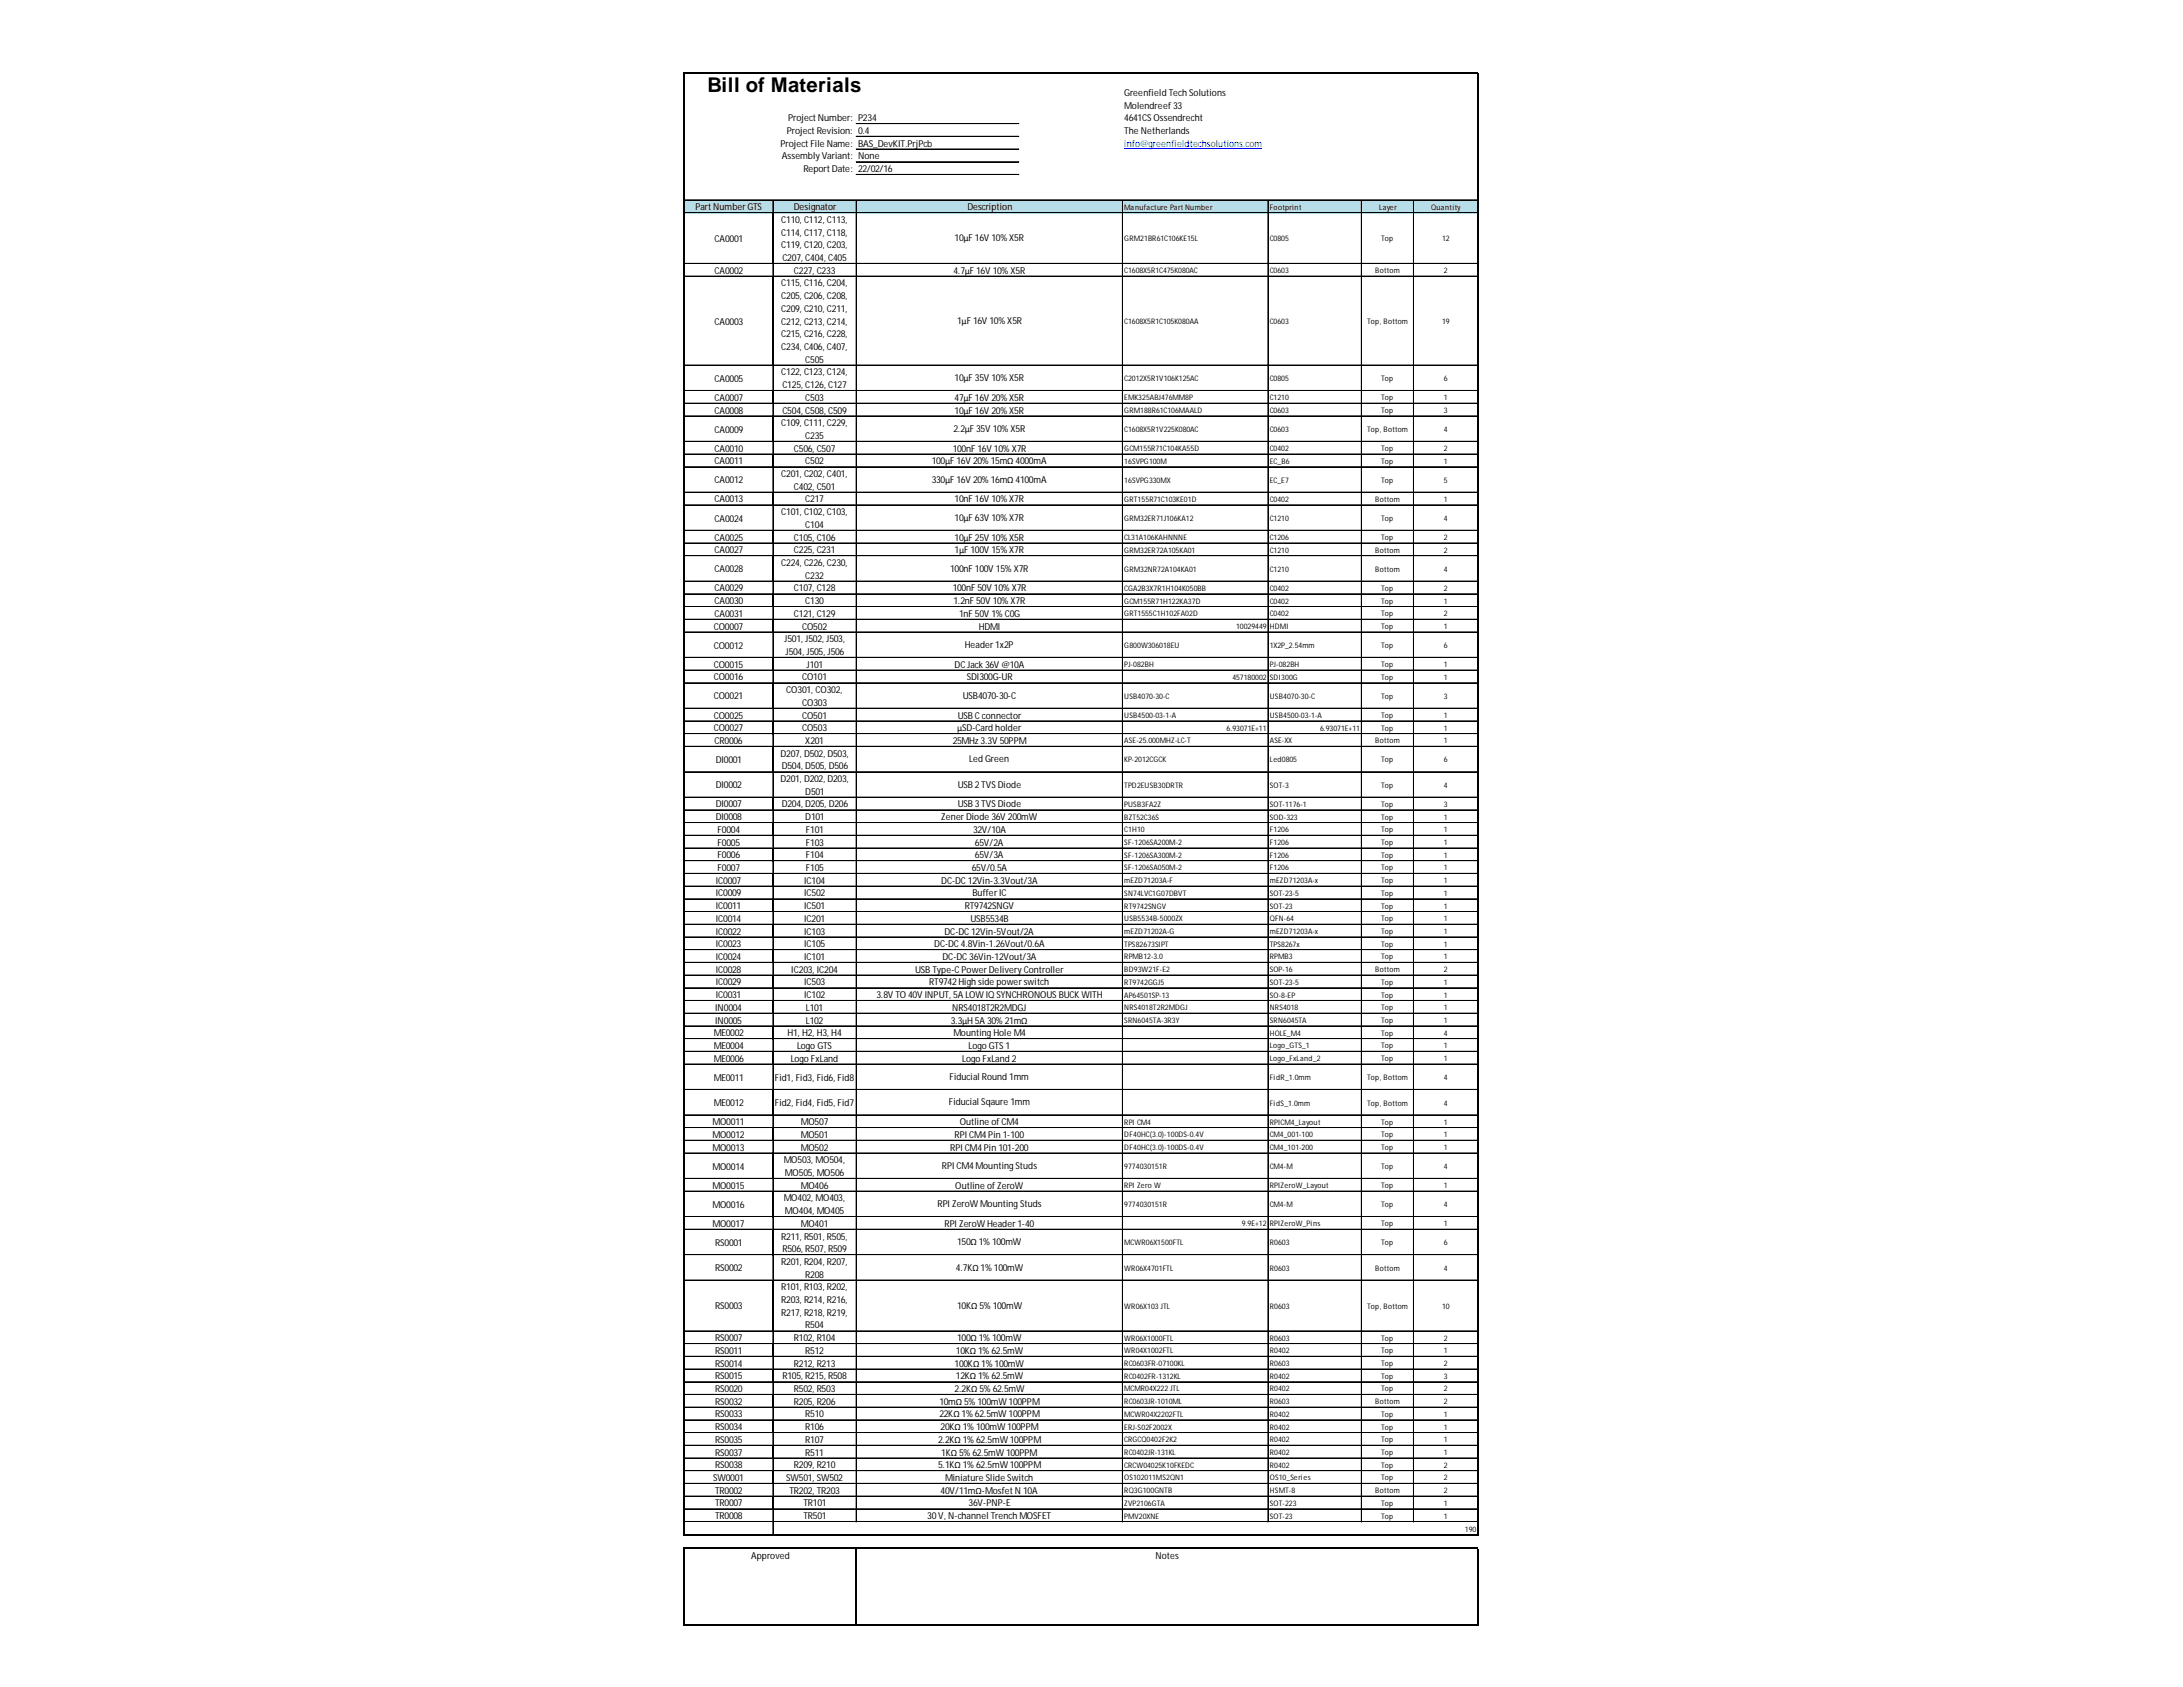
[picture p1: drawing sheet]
<svg xmlns="http://www.w3.org/2000/svg" width="279mm" height="216mm" viewBox="0 0 279 216" stroke-linecap="round" stroke-linejoin="round" font-family="sans-serif">
<defs><g id="words">
<text font-size="2.6" x="90.5" y="11.8">Bill of Materials</text>
<g font-size="1.2">
<text x="100.7" y="17.1">Project Revision: 0.4</text>
<text x="100.9" y="15.5">Project Number: P234</text>
<text x="143.9" y="12.3">Greenfield Tech Solutions</text>
<text x="143.9" y="13.9">Molendreef 33</text>
<text x="143.9" y="15.5">4641CS Ossendrecht</text>
<text x="143.9" y="17.1">The Netherlands</text>
<text x="99.9" y="18.8">Project File Name: BAS_DevKIT.PrjPcb</text>
<text x="100.1" y="20.4">Assembly Variant: None</text>
<text x="102.8" y="22">Report Date: 22/02/16</text>
<text x="89" y="26.9">Part Number GTS</text>
<text x="100" y="28.5">C110, C112, C113,</text>
<text x="101.6" y="26.9">Designator</text>
<text x="123.8" y="26.8">Description</text>
<text x="91.4" y="31">CA0001</text>
<text x="91.4" y="35">CA0002</text>
<text x="100" y="30.2">C114, C117, C118,</text>
<text x="100" y="31.8">C119, C120, C203,</text>
<text x="100.1" y="33.4">C207, C404, C405</text>
<text x="101.6" y="35">C227, C233</text>
<text x="122" y="35">4.7µF 16V 10% X5R</text>
<text x="122.2" y="30.9">10µF 16V 10% X5R</text>
<text x="91.4" y="41.5">CA0003</text>
<text x="100" y="36.7">C115, C116, C204,</text>
<text x="100" y="38.3">C205, C206, C208,</text>
<text x="100" y="39.9">C209, C210, C211,</text>
<text x="100" y="41.5">C212, C213, C214,</text>
<text x="122.5" y="41.5">1µF 16V 10% X5R</text>
<text x="100" y="43.2">C215, C216, C228,</text>
<text x="100" y="44.8">C234, C406, C407,</text>
<text x="103.1" y="46.4">C505</text>
<text x="91.4" y="48.9">CA0005</text>
<text x="91.4" y="51.3">CA0007</text>
<text x="91.4" y="52.9">CA0008</text>
<text x="100" y="48">C122, C123, C124,</text>
<text x="100.1" y="49.7">C125, C126, C127</text>
<text x="100.1" y="52.9">C504, C508, C509</text>
<text x="103.1" y="51.3">C503</text>
<text x="122.2" y="48.8">10µF 35V 10% X5R</text>
<text x="122.2" y="51.3">47µF 16V 20% X5R</text>
<text x="122.2" y="52.9">10µF 16V 20% X5R</text>
<text x="91.4" y="55.4">CA0009</text>
<text x="91.4" y="57.8">CA0010</text>
<text x="91.4" y="59.4">CA0011</text>
<text x="100" y="54.5">C109, C111, C229,</text>
<text x="101.6" y="57.8">C506, C507</text>
<text x="103.1" y="56.2">C235</text>
<text x="103.1" y="59.4">C502</text>
<text x="119.3" y="59.4">100µF 16V 20% 15mΩ 4000mA</text>
<text x="121.9" y="57.8">100nF 16V 10% X7R</text>
<text x="122" y="55.3">2.2µF 35V 10% X5R</text>
<text x="91.4" y="61.9">CA0012</text>
<text x="91.4" y="64.3">CA0013</text>
<text x="100" y="61.1">C201, C202, C401,</text>
<text x="100" y="65.9">C101, C102, C103,</text>
<text x="101.6" y="62.7">C402, C501</text>
<text x="103.1" y="64.3">C217</text>
<text x="119.3" y="61.8">330µF 16V 20% 16mΩ 4100mA</text>
<text x="122.2" y="64.3">10nF 16V 10% X7R</text>
<text x="91.4" y="66.7">CA0024</text>
<text x="91.4" y="69.2">CA0025</text>
<text x="91.4" y="70.8">CA0027</text>
<text x="101.6" y="69.2">C105, C106</text>
<text x="101.6" y="70.8">C225, C231</text>
<text x="103.1" y="67.6">C104</text>
<text x="122.2" y="66.7">10µF 63V 10% X7R</text>
<text x="122.2" y="69.2">10µF 25V 10% X5R</text>
<text x="122.2" y="70.8">1µF 100V 15% X7R</text>
<text x="91.4" y="73.3">CA0028</text>
<text x="91.4" y="75.7">CA0029</text>
<text x="91.4" y="77.3">CA0030</text>
<text x="100" y="72.4">C224, C226, C230,</text>
<text x="101.6" y="75.7">C107, C128</text>
<text x="103.1" y="74.1">C232</text>
<text x="103.1" y="77.3">C130</text>
<text x="121.6" y="73.2">100nF 100V 15% X7R</text>
<text x="121.9" y="75.7">100nF 50V 10% X7R</text>
<text x="122" y="77.3">1.2nF 50V 10% X7R</text>
<text x="91.4" y="80.6">CO0007</text>
<text x="91.4" y="83">CO0012</text>
<text x="91.4" y="78.9">CA0031</text>
<text x="100.4" y="82.2">J501, J502, J503,</text>
<text x="100.5" y="83.8">J504, J505, J506</text>
<text x="101.6" y="78.9">C121, C129</text>
<text x="102.7" y="80.6">CO502</text>
<text x="122.8" y="78.9">1nF 50V 1% C0G</text>
<text x="123.5" y="82.9">Header 1x2P</text>
<text x="125.3" y="80.6">HDMI</text>
<text x="91.4" y="85.4">CO0015</text>
<text x="91.4" y="87.1">CO0016</text>
<text x="91.4" y="89.5">CO0021</text>
<text x="100.6" y="88.7">CO301, CO302,</text>
<text x="102.7" y="87.1">CO101</text>
<text x="103.2" y="85.4">J101</text>
<text x="122.2" y="85.4">DC Jack 36V @10A</text>
<text x="123.2" y="89.4">USB4070-30-C</text>
<text x="123.7" y="87.1">SDI300G-UR</text>
<text x="91.4" y="92">CO0025</text>
<text x="91.4" y="93.6">CO0027</text>
<text x="91.4" y="95.2">CR0006</text>
<text x="102.7" y="90.3">CO303</text>
<text x="102.7" y="92">CO501</text>
<text x="102.7" y="93.6">CO503</text>
<text x="103.1" y="95.2">X201</text>
<text x="121.9" y="95.2">25MHz 3.3V 50PPM</text>
<text x="122.5" y="93.6">µSD-Card holder</text>
<text x="122.6" y="92">USB C connector</text>
<text x="91.6" y="97.6">DI0001</text>
<text x="91.6" y="100.9">DI0002</text>
<text x="99.9" y="96.8">D207, D502, D503,</text>
<text x="99.9" y="100.1">D201, D202, D203,</text>
<text x="100.1" y="98.5">D504, D505, D506</text>
<text x="103.1" y="101.7">D501</text>
<text x="122.6" y="100.8">USB 2TVS Diode</text>
<text x="124.1" y="97.6">Led Green</text>
<text x="91.6" y="103.3">DI0007</text>
<text x="91.6" y="105">DI0008</text>
<text x="91.8" y="106.6">F0004</text>
<text x="100.1" y="103.3">D204, D205, D206</text>
<text x="103.1" y="105">D101</text>
<text x="103.2" y="106.6">F101</text>
<text x="120.5" y="105">Zener Diode 36V 200mW</text>
<text x="122.6" y="103.3">USB 3TVS Diode</text>
<text x="124.5" y="106.6">32V/10A</text>
<text x="91.6" y="113.1">IC0007</text>
<text x="91.8" y="108.2">F0005</text>
<text x="91.8" y="109.8">F0006</text>
<text x="91.8" y="111.5">F0007</text>
<text x="102.9" y="113.1">IC104</text>
<text x="103.2" y="108.2">F103</text>
<text x="103.2" y="109.8">F104</text>
<text x="103.2" y="111.5">F105</text>
<text x="120.5" y="113.1">DC-DC 12Vin-3.3Vout/3A</text>
<text x="124.4" y="111.5">65V/0.5A</text>
<text x="124.8" y="108.2">65V/2A</text>
<text x="124.8" y="109.8">65V/3A</text>
<text x="91.6" y="114.7">IC0009</text>
<text x="91.6" y="116.3">IC0011</text>
<text x="91.6" y="118">IC0014</text>
<text x="91.6" y="119.6">IC0022</text>
<text x="102.9" y="114.7">IC502</text>
<text x="102.9" y="116.3">IC501</text>
<text x="102.9" y="118">IC201</text>
<text x="102.9" y="119.6">IC103</text>
<text x="120.9" y="119.6">DC-DC 12Vin-5Vout/2A</text>
<text x="123.5" y="116.3">RT9742SNGV</text>
<text x="124.2" y="118">USB5534B</text>
<text x="124.5" y="114.7">Buffer IC</text>
<text x="91.6" y="121.2">IC0023</text>
<text x="91.6" y="122.9">IC0024</text>
<text x="91.6" y="124.5">IC0028</text>
<text x="101.3" y="124.5">IC203, IC204</text>
<text x="102.9" y="121.2">IC105</text>
<text x="102.9" y="122.9">IC101</text>
<text x="117.1" y="124.5">USB Type-C Power Delivery Controller</text>
<text x="119.6" y="121.2">DC-DC 4.8Vin-1.26Vout/0.6A</text>
<text x="120.6" y="122.9">DC-DC 36Vin-12Vout/3A</text>
<text x="91.5" y="129.4">IN0004</text>
<text x="91.5" y="131">IN0005</text>
<text x="91.6" y="126.1">IC0029</text>
<text x="91.6" y="127.7">IC0031</text>
<text x="102.9" y="126.1">IC503</text>
<text x="102.9" y="127.7">IC102</text>
<text x="103.2" y="129.4">L101</text>
<text x="103.2" y="131">L102</text>
<text x="112.2" y="127.7">3.8V TO 40V INPUT, 5A LOW IQ SYNCHRONOUS BUCK WITH</text>
<text x="118.9" y="126.1">RT9742High side power switch</text>
<text x="121.7" y="131">3.3µH 5A 30% 21mΩ</text>
<text x="121.9" y="129.4">NRS4018T2R2MDGJ</text>
<text x="91.4" y="132.6">ME0002</text>
<text x="91.4" y="134.2">ME0004</text>
<text x="91.4" y="135.9">ME0006</text>
<text x="100.8" y="132.6">H1, H2, H3, H4</text>
<text x="101.2" y="135.9">Logo FxLand</text>
<text x="102" y="134.2">Logo GTS</text>
<text x="122" y="132.6">Mounting Hole M4</text>
<text x="123.2" y="135.9">Logo FxLand 2</text>
<text x="124" y="134.2">Logo GTS 1</text>
<text x="91.2" y="144">MO0011</text>
<text x="91.4" y="138.3">ME0011</text>
<text x="91.4" y="141.6">ME0012</text>
<text x="99.2" y="138.3">Fid1, Fid3, Fid6, Fid8</text>
<text x="99.2" y="141.6">Fid2, Fid4, Fid5, Fid7</text>
<text x="102.5" y="144">MO507</text>
<text x="121.5" y="141.5">Fiducial Sqaure 1mm</text>
<text x="121.5" y="138.2">Fiducial Round 1mm</text>
<text x="122.8" y="144">Outline of CM4</text>
<text x="91.2" y="145.6">MO0012</text>
<text x="91.2" y="147.3">MO0013</text>
<text x="91.2" y="149.7">MO0014</text>
<text x="100.3" y="148.9">MO503, MO504,</text>
<text x="102.5" y="145.6">MO501</text>
<text x="102.5" y="147.3">MO502</text>
<text x="120.6" y="149.6">RPI CM4Mounting Studs</text>
<text x="121.6" y="147.3">RPI CM4Pin 101-200</text>
<text x="122.2" y="145.6">RPI CM4Pin 1-100</text>
<text x="91.2" y="152.1">MO0015</text>
<text x="91.2" y="154.6">MO0016</text>
<text x="100.3" y="153.8">MO402, MO403,</text>
<text x="100.5" y="150.5">MO505, MO506</text>
<text x="100.5" y="155.4">MO404, MO405</text>
<text x="102.5" y="152.1">MO406</text>
<text x="120" y="154.5">RPI ZeroW Mounting Studs</text>
<text x="122.3" y="152.1">Outline of ZeroW</text>
<text x="91.2" y="157">MO0017</text>
<text x="91.5" y="159.4">RS0001</text>
<text x="100" y="158.6">R211, R501, R505,</text>
<text x="100" y="161.9">R201, R204, R207,</text>
<text x="100.1" y="160.3">R506, R507, R509</text>
<text x="102.5" y="157">MO401</text>
<text x="120.9" y="157">RPI ZeroW Header 1-40</text>
<text x="122.5" y="159.4">150Ω 1% 100mW</text>
<text x="91.5" y="162.7">RS0002</text>
<text x="91.5" y="167.6">RS0003</text>
<text x="100" y="165.1">R101, R103, R202,</text>
<text x="100" y="166.8">R203, R214, R216,</text>
<text x="103.1" y="163.5">R208</text>
<text x="122.3" y="162.6">4.7KΩ 1% 100mW</text>
<text x="122.5" y="167.5">10KΩ 5% 100mW</text>
<text x="91.5" y="171.6">RS0007</text>
<text x="91.5" y="173.3">RS0011</text>
<text x="100" y="168.4">R217, R218, R219,</text>
<text x="101.6" y="171.6">R102, R104</text>
<text x="103.1" y="170">R504</text>
<text x="103.1" y="173.3">R512</text>
<text x="122.3" y="173.3">10KΩ 1% 62.5mW</text>
<text x="122.5" y="171.6">100Ω 1% 100mW</text>
<text x="91.5" y="174.9">RS0014</text>
<text x="91.5" y="176.5">RS0015</text>
<text x="91.5" y="178.2">RS0020</text>
<text x="91.5" y="179.8">RS0032</text>
<text x="100.1" y="176.5">R105, R215, R508</text>
<text x="101.6" y="174.9">R212, R213</text>
<text x="101.6" y="178.2">R502, R503</text>
<text x="101.6" y="179.8">R205, R206</text>
<text x="120.2" y="179.8">10mΩ 5% 100mW 100PPM</text>
<text x="122.2" y="174.9">100KΩ 1% 100mW</text>
<text x="122.2" y="178.2">2.2KΩ 5% 62.5mW</text>
<text x="122.3" y="176.5">12KΩ 1% 62.5mW</text>
<text x="91.5" y="181.4">RS0033</text>
<text x="91.5" y="183">RS0034</text>
<text x="91.5" y="184.7">RS0035</text>
<text x="103.1" y="181.4">R510</text>
<text x="103.1" y="183">R106</text>
<text x="103.1" y="184.7">R107</text>
<text x="120.1" y="184.7">2.2KΩ 1% 62.5mW 100PPM</text>
<text x="120.2" y="181.4">22KΩ 1% 62.5mW 100PPM</text>
<text x="120.4" y="183">20KΩ 1% 100mW 100PPM</text>
<text x="91.3" y="189.5">SW0001</text>
<text x="91.5" y="186.3">RS0037</text>
<text x="91.5" y="187.9">RS0038</text>
<text x="91.5" y="191.2">TR0002</text>
<text x="100.6" y="189.5">SW501, SW502</text>
<text x="101" y="191.2">TR202, TR203</text>
<text x="101.6" y="187.9">R209, R210</text>
<text x="103.1" y="186.3">R511</text>
<text x="120.1" y="187.9">5.1KΩ 1% 62.5mW 100PPM</text>
<text x="120.4" y="191.2">40V/11mΩ-Mosfet N 10A</text>
<text x="120.5" y="186.3">1KΩ 5% 62.5mW 100PPM</text>
<text x="121" y="189.5">Miniature Slide Switch</text>
<text x="91.5" y="192.8">TR0007</text>
<text x="91.5" y="194.4">TR0008</text>
<text x="102.8" y="192.8">TR101</text>
<text x="102.8" y="194.4">TR501</text>
<text x="118.7" y="194.4">30V, N-channel Trench MOSFET</text>
<text x="124" y="192.8">36V-PNP-E</text>
<text x="96.2" y="199.5">Approved</text>
<text x="147.9" y="199.5">Notes</text>
</g>
<text font-size="1.2" fill="#00f" x="143.9" y="18.8">info@greenfieldtechsolutions.com</text>
<g font-size="1">
<text x="143.9" y="26.8">Manufacture Part Number</text>
<text x="162.5" y="26.8">Footprint</text>
<text x="176.5" y="26.8">Layer</text>
<text x="183.2" y="26.8">Quantity</text>
<text x="143.9" y="30.9">GRM21BR61C106KE15L</text>
<text x="143.9" y="35">C1608X5R1C475K080AC</text>
<text x="162.5" y="30.9">C0805</text>
<text x="162.5" y="35">C0603</text>
<text x="176" y="35">Bottom</text>
<text x="176.8" y="30.9">Top</text>
<text x="184.6" y="30.9">12</text>
<text x="184.8" y="35">2</text>
<text x="143.9" y="41.5">C1608X5R1C105K080AA</text>
<text x="162.5" y="41.5">C0603</text>
<text x="175" y="41.5">Top, Bottom</text>
<text x="184.6" y="41.5">19</text>
<text x="143.9" y="48.8">C2012X5R1V106K125AC</text>
<text x="143.9" y="51.2">EMK325ABJ476MM8P</text>
<text x="143.9" y="52.9">GRM188R61C106MAALD</text>
<text x="162.5" y="48.8">C0805</text>
<text x="162.5" y="51.2">C1210</text>
<text x="162.5" y="52.9">C0603</text>
<text x="176.8" y="48.8">Top</text>
<text x="176.8" y="51.2">Top</text>
<text x="176.8" y="52.9">Top</text>
<text x="184.8" y="48.8">6</text>
<text x="184.8" y="51.2">1</text>
<text x="184.8" y="52.9">3</text>
<text x="143.9" y="55.3">C1608X5R1V225K080AC</text>
<text x="143.9" y="57.7">GCM155R71C104KA55D</text>
<text x="143.9" y="59.4">16SVPG100M</text>
<text x="162.5" y="55.3">C0603</text>
<text x="162.5" y="57.7">C0402</text>
<text x="162.5" y="59.4">EC_B6</text>
<text x="175" y="55.3">Top, Bottom</text>
<text x="176.8" y="57.7">Top</text>
<text x="176.8" y="59.4">Top</text>
<text x="184.8" y="55.3">4</text>
<text x="184.8" y="57.7">2</text>
<text x="184.8" y="59.4">1</text>
<text x="143.9" y="61.8">16SVPG330MX</text>
<text x="143.9" y="64.2">GRT155R71C103KE01D</text>
<text x="162.5" y="61.8">EC_E7</text>
<text x="162.5" y="64.2">C0402</text>
<text x="176" y="64.2">Bottom</text>
<text x="176.8" y="61.8">Top</text>
<text x="184.8" y="61.8">5</text>
<text x="184.8" y="64.2">1</text>
<text x="143.9" y="66.7">GRM32ER71J106KA12</text>
<text x="143.9" y="69.1">CL31A106KAHNNNE</text>
<text x="143.9" y="70.7">GRM32ER72A105KA01</text>
<text x="162.5" y="66.7">C1210</text>
<text x="162.5" y="69.1">C1206</text>
<text x="162.5" y="70.7">C1210</text>
<text x="176" y="70.7">Bottom</text>
<text x="176.8" y="66.7">Top</text>
<text x="176.8" y="69.1">Top</text>
<text x="184.8" y="66.7">4</text>
<text x="184.8" y="69.1">2</text>
<text x="184.8" y="70.7">2</text>
<text x="143.9" y="73.2">GRM32NR72A104KA01</text>
<text x="143.9" y="75.6">CGA2B3X7R1H104K050BB</text>
<text x="143.9" y="77.2">GCM155R71H122KA37D</text>
<text x="162.5" y="73.2">C1210</text>
<text x="162.5" y="75.6">C0402</text>
<text x="162.5" y="77.2">C0402</text>
<text x="176" y="73.2">Bottom</text>
<text x="176.8" y="75.6">Top</text>
<text x="176.8" y="77.2">Top</text>
<text x="184.8" y="73.2">4</text>
<text x="184.8" y="75.6">2</text>
<text x="184.8" y="77.2">1</text>
<text x="143.9" y="78.9">GRT1555C1H102FA02D</text>
<text x="143.9" y="82.9">G800W306018EU</text>
<text x="158.2" y="80.5">10029449</text>
<text x="162.5" y="78.9">C0402</text>
<text x="162.5" y="80.5">HDMI</text>
<text x="162.5" y="82.9">1X2P_2.54mm</text>
<text x="176.8" y="78.9">Top</text>
<text x="176.8" y="80.5">Top</text>
<text x="176.8" y="82.9">Top</text>
<text x="184.8" y="78.9">2</text>
<text x="184.8" y="80.5">1</text>
<text x="184.8" y="82.9">6</text>
<text x="143.9" y="85.4">PJ-082BH</text>
<text x="143.9" y="89.4">USB4070-30-C</text>
<text x="157.7" y="87">457180002</text>
<text x="162.5" y="85.4">PJ-082BH</text>
<text x="162.5" y="87">SDI300G</text>
<text x="162.5" y="89.4">USB4070-30-C</text>
<text x="176.8" y="85.4">Top</text>
<text x="176.8" y="87">Top</text>
<text x="176.8" y="89.4">Top</text>
<text x="184.8" y="85.4">1</text>
<text x="184.8" y="87">1</text>
<text x="184.8" y="89.4">3</text>
<text x="143.9" y="91.9">USB4500-03-1-A</text>
<text x="143.9" y="95.1">ASE-25.000MHZ-LC-T</text>
<text x="157" y="93.5">6.93071E+11</text>
<text x="162.5" y="91.9">USB4500-03-1-A</text>
<text x="162.5" y="95.1">ASE-XX</text>
<text x="168.9" y="93.5">6.93071E+11</text>
<text x="176" y="95.1">Bottom</text>
<text x="176.8" y="91.9">Top</text>
<text x="176.8" y="93.5">Top</text>
<text x="184.8" y="91.9">1</text>
<text x="184.8" y="93.5">1</text>
<text x="184.8" y="95.1">1</text>
<text x="143.9" y="97.6">KP-2012CGCK</text>
<text x="143.9" y="100.8">TPD2EUSB30DRTR</text>
<text x="162.5" y="97.6">Led0805</text>
<text x="162.5" y="100.8">SOT-3</text>
<text x="176.8" y="97.6">Top</text>
<text x="176.8" y="100.8">Top</text>
<text x="184.8" y="97.6">6</text>
<text x="184.8" y="100.8">4</text>
<text x="143.9" y="103.3">PUSB3FA2Z</text>
<text x="143.9" y="104.9">BZT52C36S</text>
<text x="143.9" y="106.5">C1H10</text>
<text x="162.5" y="103.3">SOT-1176-1</text>
<text x="162.5" y="104.9">SOD-323</text>
<text x="162.5" y="106.5">F1206</text>
<text x="176.8" y="103.3">Top</text>
<text x="176.8" y="104.9">Top</text>
<text x="176.8" y="106.5">Top</text>
<text x="184.8" y="103.3">3</text>
<text x="184.8" y="104.9">1</text>
<text x="184.8" y="106.5">1</text>
<text x="143.9" y="108.1">SF-1206SA200M-2</text>
<text x="143.9" y="109.8">SF-1206SA300M-2</text>
<text x="143.9" y="111.4">SF-1206SA050M-2</text>
<text x="143.9" y="113">mEZD71203A-F</text>
<text x="162.5" y="108.1">F1206</text>
<text x="162.5" y="109.8">F1206</text>
<text x="162.5" y="111.4">F1206</text>
<text x="162.5" y="113">mEZD71203A-x</text>
<text x="176.8" y="108.1">Top</text>
<text x="176.8" y="109.8">Top</text>
<text x="176.8" y="111.4">Top</text>
<text x="176.8" y="113">Top</text>
<text x="184.8" y="108.1">1</text>
<text x="184.8" y="109.8">1</text>
<text x="184.8" y="111.4">1</text>
<text x="184.8" y="113">1</text>
<text x="143.9" y="114.7">SN74LVC1G07DBVT</text>
<text x="143.9" y="116.3">RT9742SNGV</text>
<text x="143.9" y="117.9">USB5534B-5000ZX</text>
<text x="143.9" y="119.5">mEZD71202A-G</text>
<text x="162.5" y="114.7">SOT-23-5</text>
<text x="162.5" y="116.3">SOT-23</text>
<text x="162.5" y="117.9">QFN-64</text>
<text x="162.5" y="119.5">mEZD71203A-x</text>
<text x="176.8" y="114.7">Top</text>
<text x="176.8" y="116.3">Top</text>
<text x="176.8" y="117.9">Top</text>
<text x="176.8" y="119.5">Top</text>
<text x="184.8" y="114.7">1</text>
<text x="184.8" y="116.3">1</text>
<text x="184.8" y="117.9">1</text>
<text x="184.8" y="119.5">1</text>
<text x="143.9" y="121.2">TPS82673SIPT</text>
<text x="143.9" y="122.8">RPMB12-3.0</text>
<text x="143.9" y="124.4">BD93W21F-E2</text>
<text x="162.5" y="121.2">TPS8267x</text>
<text x="162.5" y="122.8">RPMB3</text>
<text x="162.5" y="124.4">SOP-16</text>
<text x="176" y="124.4">Bottom</text>
<text x="176.8" y="121.2">Top</text>
<text x="176.8" y="122.8">Top</text>
<text x="184.8" y="121.2">1</text>
<text x="184.8" y="122.8">1</text>
<text x="184.8" y="124.4">2</text>
<text x="143.9" y="126">RT9742GGJ5</text>
<text x="143.9" y="127.7">AP64501SP-13</text>
<text x="143.9" y="129.3">NRS4018T2R2MDGJ</text>
<text x="143.9" y="130.9">SRN6045TA-3R3Y</text>
<text x="162.5" y="126">SOT-23-5</text>
<text x="162.5" y="127.7">SO-8-EP</text>
<text x="162.5" y="129.3">NRS4018</text>
<text x="162.5" y="130.9">SRN6045TA</text>
<text x="176.8" y="126">Top</text>
<text x="176.8" y="127.7">Top</text>
<text x="176.8" y="129.3">Top</text>
<text x="176.8" y="130.9">Top</text>
<text x="184.8" y="126">1</text>
<text x="184.8" y="127.7">1</text>
<text x="184.8" y="129.3">1</text>
<text x="184.8" y="130.9">1</text>
<text x="162.5" y="132.5">HOLE_M4</text>
<text x="162.5" y="134.2">Logo_GTS_1</text>
<text x="162.5" y="135.8">Logo_FxLand_2</text>
<text x="176.8" y="132.5">Top</text>
<text x="176.8" y="134.2">Top</text>
<text x="176.8" y="135.8">Top</text>
<text x="184.8" y="132.5">4</text>
<text x="184.8" y="134.2">1</text>
<text x="184.8" y="135.8">1</text>
<text x="143.9" y="143.9">RPI CM4</text>
<text x="162.5" y="138.2">FidR_1.0mm</text>
<text x="162.5" y="141.5">FidS_1.0mm</text>
<text x="162.5" y="143.9">RPICM4_Layout</text>
<text x="175" y="138.2">Top, Bottom</text>
<text x="175" y="141.5">Top, Bottom</text>
<text x="176.8" y="143.9">Top</text>
<text x="184.8" y="138.2">4</text>
<text x="184.8" y="141.5">4</text>
<text x="184.8" y="143.9">1</text>
<text x="143.9" y="145.6">DF40HC(3.0)-100DS-0.4V</text>
<text x="143.9" y="147.2">DF40HC(3.0)-100DS-0.4V</text>
<text x="143.9" y="149.6">9774030151R</text>
<text x="162.5" y="145.6">CM4_001-100</text>
<text x="162.5" y="147.2">CM4_101-200</text>
<text x="162.5" y="149.6">CM4-M</text>
<text x="176.8" y="145.6">Top</text>
<text x="176.8" y="147.2">Top</text>
<text x="176.8" y="149.6">Top</text>
<text x="184.8" y="145.6">1</text>
<text x="184.8" y="147.2">1</text>
<text x="184.8" y="149.6">4</text>
<text x="143.9" y="152.1">RPI Zero W</text>
<text x="143.9" y="154.5">9774030151R</text>
<text x="162.5" y="152.1">RPIZeroW_Layout</text>
<text x="162.5" y="154.5">CM4-M</text>
<text x="176.8" y="152.1">Top</text>
<text x="176.8" y="154.5">Top</text>
<text x="184.8" y="152.1">1</text>
<text x="184.8" y="154.5">4</text>
<text x="143.9" y="159.4">MCWR06X1500FTL</text>
<text x="158.9" y="156.9">9.9E+12</text>
<text x="162.5" y="156.9">RPIZeroW_Pins</text>
<text x="162.5" y="159.4">R0603</text>
<text x="176.8" y="156.9">Top</text>
<text x="176.8" y="159.4">Top</text>
<text x="184.8" y="156.9">1</text>
<text x="184.8" y="159.4">6</text>
<text x="143.9" y="162.6">WR06X4701FTL</text>
<text x="143.9" y="167.5">WR06X103 JTL</text>
<text x="162.5" y="162.6">R0603</text>
<text x="162.5" y="167.5">R0603</text>
<text x="175" y="167.5">Top, Bottom</text>
<text x="176" y="162.6">Bottom</text>
<text x="184.6" y="167.5">10</text>
<text x="184.8" y="162.6">4</text>
<text x="143.9" y="171.6">WR06X1000FTL</text>
<text x="143.9" y="173.2">WR04X1002FTL</text>
<text x="162.5" y="171.6">R0603</text>
<text x="162.5" y="173.2">R0402</text>
<text x="176.8" y="171.6">Top</text>
<text x="176.8" y="173.2">Top</text>
<text x="184.8" y="171.6">2</text>
<text x="184.8" y="173.2">1</text>
<text x="143.9" y="174.8">RC0603FR-07100KL</text>
<text x="143.9" y="176.5">RC0402FR-1312KL</text>
<text x="143.9" y="178.1">MCMR04X222 JTL</text>
<text x="143.9" y="179.7">RC0603JR-1010ML</text>
<text x="162.5" y="174.8">R0603</text>
<text x="162.5" y="176.5">R0402</text>
<text x="162.5" y="178.1">R0402</text>
<text x="162.5" y="179.7">R0603</text>
<text x="176" y="179.7">Bottom</text>
<text x="176.8" y="174.8">Top</text>
<text x="176.8" y="176.5">Top</text>
<text x="176.8" y="178.1">Top</text>
<text x="184.8" y="174.8">2</text>
<text x="184.8" y="176.5">3</text>
<text x="184.8" y="178.1">2</text>
<text x="184.8" y="179.7">2</text>
<text x="143.9" y="181.3">MCWR04X2202FTL</text>
<text x="143.9" y="183">ERJ-S02F2002X</text>
<text x="143.9" y="184.6">CRGCQ0402F2K2</text>
<text x="162.5" y="181.3">R0402</text>
<text x="162.5" y="183">R0402</text>
<text x="162.5" y="184.6">R0402</text>
<text x="176.8" y="181.3">Top</text>
<text x="176.8" y="183">Top</text>
<text x="176.8" y="184.6">Top</text>
<text x="184.8" y="181.3">1</text>
<text x="184.8" y="183">1</text>
<text x="184.8" y="184.6">1</text>
<text x="143.9" y="186.2">RC0402JR-131KL</text>
<text x="143.9" y="187.8">CRCW04025K10FKEDC</text>
<text x="143.9" y="189.5">OS102011MS2QN1</text>
<text x="143.9" y="191.1">RQ3G100GNTB</text>
<text x="162.5" y="186.2">R0402</text>
<text x="162.5" y="187.8">R0402</text>
<text x="162.5" y="189.5">OS10_Series</text>
<text x="162.5" y="191.1">HSMT-8</text>
<text x="176" y="191.1">Bottom</text>
<text x="176.8" y="186.2">Top</text>
<text x="176.8" y="187.8">Top</text>
<text x="176.8" y="189.5">Top</text>
<text x="184.8" y="186.2">1</text>
<text x="184.8" y="187.8">2</text>
<text x="184.8" y="189.5">2</text>
<text x="184.8" y="191.1">2</text>
<text x="143.9" y="192.7">ZVP2106GTA</text>
<text x="143.9" y="194.3">PMV20XNE</text>
<text x="162.5" y="192.7">SOT-223</text>
<text x="162.5" y="194.3">SOT-23</text>
<text x="176.8" y="192.7">Top</text>
<text x="176.8" y="194.3">Top</text>
<text x="184.8" y="192.7">1</text>
<text x="184.8" y="194.3">1</text>
<text x="187.5" y="196.1">190</text>
</g>
</g></defs>
<path d="M87.6 25.6h101.6v1.7h-101.6z" fill="#b7dee8"/>
<path d="M143.9 18.9h17.6" fill="none" stroke="#00f" stroke-width=".13"/>
<g fill="none" stroke="#000" stroke-width=".13">
<path d="M87.6 9.2v187.3M109.6 15.8h20.8M109.6 15.9h20.8M109.6 17.4h20.8M109.6 17.5h20.8M109.6 19.1h20.8M87.6 27.2h11.2M87.6 33.7h11.2M87.6 35.3h11.2M87.6 35.4h11.2M87.6 25.6h101.4M98.9 25.7v1.5"/>
<path d="M98.9 33.8v1.5M99 27.2h90M99 33.7h90M99 35.3h90M99 35.4h90M109.6 25.7v169.1M109.6 20.7h20.8M109.6 22.3h20.8M109.6 22.4h20.8M143.7 25.7v169.1M162.3 25.7v169.1M174.2 25.7v169.1"/>
<path d="M174.3 25.7v169.1M180.9 25.7v169.1M87.6 46.7h11.2M87.6 46.8h11.2M87.6 50h11.2M87.6 51.6h11.2M87.6 53.2h11.2M87.6 53.3h11.2M87.6 56.5h11.2M87.6 58.1h11.2M87.6 59.7h11.2M87.6 59.8h11.2"/>
<path d="M98.9 46.8v3.2M98.9 51.7v1.5M98.9 56.6v1.5M98.9 59.8v3.2M99 46.8v3.2M99 59.8v3.2M99 46.7h90M99 46.8h90M99 50h90M99 51.6h90M99 53.2h90M99 53.3h90"/>
<path d="M99 56.5h90M99 58.1h90M99 59.7h90M99 59.8h90M87.6 63h11.2M87.6 64.6h11.2M87.6 67.9h11.2M87.6 69.5h11.2M87.6 71.1h11.2M87.6 71.2h11.2M87.6 74.4h11.2M87.6 76h11.2"/>
<path d="M87.6 77.6h11.2M87.6 77.7h11.2M87.6 79.2h11.2M87.6 79.3h11.2M98.9 64.7v3.2M98.9 69.6v1.5M98.9 74.4v1.6M98.9 77.7v1.5M99 64.7v3.2M99 63h90M99 64.6h90M99 67.9h90"/>
<path d="M99 69.5h90M99 71.1h90M99 71.2h90M99 74.4h90M99 76h90M99 77.6h90M99 77.7h90M99 79.2h90M99 79.3h90M87.6 80.9h11.2M87.6 84.1h11.2M87.6 84.2h11.2"/>
<path d="M87.6 85.8h11.2M87.6 87.4h11.2M87.6 90.6h11.2M87.6 90.7h11.2M87.6 92.3h11.2M87.6 93.9h11.2M87.6 95.5h11.2M87.6 98.8h11.2M98.9 81v3.1M98.9 85.8v1.6M98.9 90.7v1.6M98.9 94v1.5"/>
<path d="M98.9 98.8v3.2M99 81v3.1M99 98.8v3.2M99 80.9h90M99 84.1h90M99 84.2h90M99 85.8h90M99 87.4h90M99 90.6h90M99 90.7h90M99 92.3h90M99 93.9h90"/>
<path d="M99 95.5h90M99 98.8h90M87.6 102h11.2M87.6 102.1h11.2M87.6 103.6h11.2M87.6 103.7h11.2M87.6 105.3h11.2M87.6 106.9h11.2M87.6 108.5h11.2M87.6 108.6h11.2M87.6 110.1h11.2M87.6 110.2h11.2"/>
<path d="M87.6 111.8h11.2M87.6 113.4h11.2M87.6 115h11.2M87.6 115.1h11.2M87.6 116.7h11.2M87.6 118.3h11.2M87.6 119.9h11.2M98.9 103.7v1.6M98.9 107v1.5M98.9 110.2v1.6M98.9 113.5v1.5M98.9 116.7v1.6"/>
<path d="M98.9 120v1.5M99 102h90M99 102.1h90M99 103.6h90M99 103.7h90M99 105.3h90M99 106.9h90M99 108.5h90M99 108.6h90M99 110.1h90M99 110.2h90M99 111.8h90"/>
<path d="M99 113.4h90M99 115h90M99 115.1h90M99 116.7h90M99 118.3h90M99 119.9h90M87.6 121.5h11.2M87.6 121.6h11.2M87.6 123.2h11.2M87.6 124.8h11.2M87.6 126.4h11.2M87.6 126.5h11.2"/>
<path d="M87.6 128h11.2M87.6 128.1h11.2M87.6 129.7h11.2M87.6 131.3h11.2M87.6 132.9h11.2M87.6 133h11.2M87.6 134.5h11.2M87.6 134.6h11.2M87.6 136.2h11.2M87.6 139.4h11.2M87.6 139.5h11.2M98.9 123.2v1.6"/>
<path d="M98.9 126.5v1.5M98.9 129.7v1.6M98.9 133v1.5M98.9 136.2v3.2M99 136.2v3.2M99 121.5h90M99 121.6h90M99 123.2h90M99 124.8h90M99 126.4h90M99 126.5h90M99 128h90"/>
<path d="M99 128.1h90M99 129.7h90M99 131.3h90M99 132.9h90M99 133h90M99 134.5h90M99 134.6h90M99 136.2h90M99 139.4h90M99 139.5h90M87.6 142.7h11.2M87.6 144.3h11.2"/>
<path d="M87.6 145.9h11.2M87.6 146h11.2M87.6 147.6h11.2M87.6 150.8h11.2M87.6 152.4h11.2M87.6 152.5h11.2M87.6 155.7h11.2M87.6 157.3h11.2M87.6 157.4h11.2M98.9 142.8v1.5M98.9 146v1.6M98.9 150.9v1.5"/>
<path d="M98.9 155.8v1.5M99 142.7h90M99 144.3h90M99 145.9h90M99 146h90M99 147.6h90M99 150.8h90M99 152.4h90M99 152.5h90M99 155.7h90M99 157.3h90M99 157.4h90"/>
<path d="M87.6 160.6h11.2M87.6 163.8h11.2M87.6 163.9h11.2M87.6 170.3h11.2M87.6 170.4h11.2M87.6 171.9h11.2M87.6 172h11.2M87.6 173.6h11.2M87.6 175.2h11.2M87.6 176.8h11.2M87.6 176.9h11.2M87.6 178.5h11.2"/>
<path d="M98.9 160.6v3.2M98.9 170.4v1.5M98.9 173.7v1.5M98.9 176.9v1.6M99 160.6v3.2M99 160.6h90M99 163.8h90M99 163.9h90M99 170.3h90M99 170.4h90M99 171.9h90M99 172h90"/>
<path d="M99 173.6h90M99 175.2h90M99 176.8h90M99 176.9h90M99 178.5h90M87.6 198.1v10M87.6 180.1h11.2M87.6 181.7h11.2M87.6 183.3h11.2M87.6 183.4h11.2M87.6 185h11.2M87.6 186.6h11.2"/>
<path d="M87.6 188.2h11.2M87.6 188.3h11.2M87.6 189.8h11.2M87.6 189.9h11.2M87.6 191.5h11.2M87.6 193.1h11.2M87.6 194.7h101.4M87.6 194.8h101.4M98.9 180.2v1.5M98.9 183.4v1.6M98.9 186.7v1.5M98.9 189.9v1.6"/>
<path d="M98.9 193.2v3.1M99 193.2v3.1M99 180.1h90M99 181.7h90M99 183.3h90M99 183.4h90M99 185h90M99 186.6h90M99 188.2h90M99 188.3h90M99 189.8h90M99 189.9h90"/>
<path d="M99 191.5h90M99 193.1h90"/>
</g>
<g fill="#000">
<path d="M98.9 25.7h.1v1.5h-.1zM98.9 33.8h.1v1.5h-.1zM98.8 50h.2v1.7h-.2zM98.8 58.1h.2v1.7h-.2zM98.9 51.7h.1v1.5h-.1zM98.9 56.6h.1v1.5h-.1zM98.8 63h.2v1.7h-.2zM98.8 67.9h.2v1.7h-.2zM98.8 76h.2v1.7h-.2zM98.8 79.2h.2v1.8h-.2zM98.9 69.6h.1v1.5h-.1zM98.9 74.4h.1v1.6h-.1z"/>
<path d="M98.9 77.7h.1v1.5h-.1zM98.8 84.1h.2v1.7h-.2zM98.8 92.3h.2v1.7h-.2zM98.9 85.8h.1v1.6h-.1zM98.9 90.7h.1v1.6h-.1zM98.9 94h.1v1.5h-.1zM98.8 102h.2v1.7h-.2zM98.8 105.3h.2v1.7h-.2zM98.8 108.5h.2v1.7h-.2zM98.8 111.8h.2v1.7h-.2zM98.8 115h.2v1.7h-.2zM98.8 118.3h.2v1.7h-.2z"/>
<path d="M98.9 103.7h.1v1.6h-.1zM98.9 107h.1v1.5h-.1zM98.9 110.2h.1v1.6h-.1zM98.9 113.5h.1v1.5h-.1zM98.9 116.7h.1v1.6h-.1zM98.9 120h.1v1.5h-.1zM98.8 121.5h.2v1.7h-.2zM98.8 124.8h.2v1.7h-.2zM98.8 128h.2v1.7h-.2zM98.8 131.3h.2v1.7h-.2zM98.8 134.5h.2v1.7h-.2zM98.9 123.2h.1v1.6h-.1z"/>
<path d="M98.9 126.5h.1v1.5h-.1zM98.9 129.7h.1v1.6h-.1zM98.9 133h.1v1.5h-.1zM98.8 144.3h.2v1.7h-.2zM98.9 142.8h.1v1.5h-.1zM98.9 146h.1v1.6h-.1zM98.9 150.9h.1v1.5h-.1zM98.9 155.8h.1v1.5h-.1zM98.8 171.9h.2v1.8h-.2zM98.8 175.2h.2v1.7h-.2zM98.8 178.5h.2v1.7h-.2zM98.9 170.4h.1v1.5h-.1z"/>
<path d="M98.9 173.7h.1v1.5h-.1zM98.9 176.9h.1v1.6h-.1zM98.8 181.7h.2v1.7h-.2zM98.8 185h.2v1.7h-.2zM98.8 188.2h.2v1.7h-.2zM98.8 191.5h.2v1.7h-.2zM98.9 180.2h.1v1.5h-.1zM98.9 183.4h.1v1.6h-.1zM98.9 186.7h.1v1.5h-.1zM98.9 189.9h.1v1.6h-.1z"/>
</g>
<g fill="none" stroke="#000" stroke-width=".16">
<path d="M87.6 9.3h101.6M189.1 9.4v187.1M98.9 27.2v6.6M98.9 35.3v11.5M98.9 53.2v3.4M98.9 71.1v3.3M98.9 87.4v3.3M98.9 95.5v3.3M98.9 139.4v3.4M98.9 147.6v3.3M98.9 152.4v3.4M98.9 157.3v3.3"/>
<path d="M98.9 163.8v6.6M87.6 196.4h101.6M87.6 198.1h101.6M109.6 198.2v9.9M189.1 198.2v9.9M87.6 208h101.6"/>
</g>
<use href="#words"/>
</svg>
